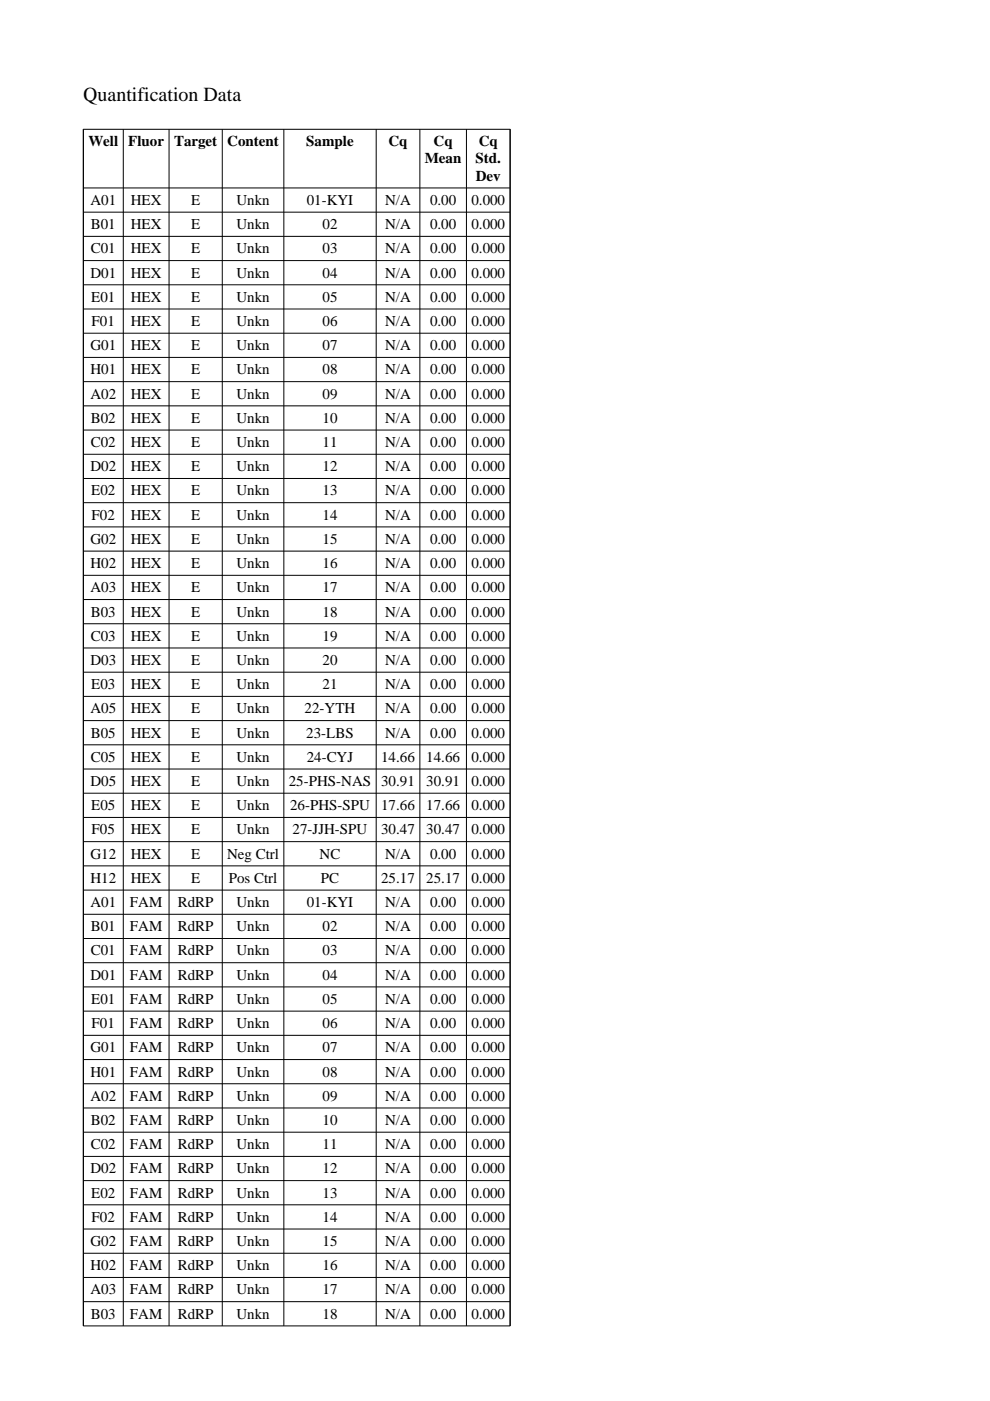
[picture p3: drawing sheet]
<svg xmlns="http://www.w3.org/2000/svg" width="210mm" height="297mm" viewBox="0 0 210 297" stroke-linecap="round" stroke-linejoin="round" font-family="sans-serif">
<defs><g id="words">
<text font-size="4.2" x="17.6" y="21.4">Quantification Data</text>
<g font-size="3.2">
<text x="18.7" y="31">Well</text>
<text x="27.2" y="31">Fluor</text>
<text x="36.9" y="31">Target</text>
<text x="48.2" y="31">Content</text>
<text x="64.9" y="31">Sample</text>
<text x="82.4" y="31">Cq</text>
<text x="90.1" y="34.7">Mean</text>
<text x="91.9" y="31">Cq</text>
<text x="100.8" y="34.7">Std.</text>
<text x="101.5" y="31">Cq</text>
<text x="100.9" y="38.3">Dev</text>
<text x="19.2" y="43.4">A01</text>
<text x="27.7" y="43.4">HEX</text>
<text x="40.5" y="43.4">E</text>
<text x="50.1" y="43.4">Unkn</text>
<text x="65" y="43.4">01-KYI</text>
<text x="81.7" y="43.4">N/A</text>
<text x="91.2" y="43.4">0.00</text>
<text x="100" y="43.4">0.000</text>
<text x="19.3" y="48.6">B01</text>
<text x="19.3" y="53.7">C01</text>
<text x="27.7" y="48.6">HEX</text>
<text x="27.7" y="53.7">HEX</text>
<text x="40.5" y="48.6">E</text>
<text x="40.5" y="53.7">E</text>
<text x="50.1" y="48.6">Unkn</text>
<text x="50.1" y="53.7">Unkn</text>
<text x="68.4" y="48.6">02</text>
<text x="68.4" y="53.7">03</text>
<text x="81.7" y="48.6">N/A</text>
<text x="81.7" y="53.7">N/A</text>
<text x="91.2" y="48.6">0.00</text>
<text x="91.2" y="53.7">0.00</text>
<text x="100" y="48.6">0.000</text>
<text x="100" y="53.7">0.000</text>
<text x="19.2" y="58.8">D01</text>
<text x="27.7" y="58.8">HEX</text>
<text x="40.5" y="58.8">E</text>
<text x="50.1" y="58.8">Unkn</text>
<text x="68.4" y="58.8">04</text>
<text x="81.7" y="58.8">N/A</text>
<text x="91.2" y="58.8">0.00</text>
<text x="100" y="58.8">0.000</text>
<text x="19.3" y="64">E01</text>
<text x="27.7" y="64">HEX</text>
<text x="40.5" y="64">E</text>
<text x="50.1" y="64">Unkn</text>
<text x="68.4" y="64">05</text>
<text x="81.7" y="64">N/A</text>
<text x="91.2" y="64">0.00</text>
<text x="100" y="64">0.000</text>
<text x="19.4" y="69.1">F01</text>
<text x="27.7" y="69.1">HEX</text>
<text x="40.5" y="69.1">E</text>
<text x="50.1" y="69.1">Unkn</text>
<text x="68.4" y="69.1">06</text>
<text x="81.7" y="69.1">N/A</text>
<text x="91.2" y="69.1">0.00</text>
<text x="100" y="69.1">0.000</text>
<text x="19.2" y="74.2">G01</text>
<text x="27.7" y="74.2">HEX</text>
<text x="40.5" y="74.2">E</text>
<text x="50.1" y="74.2">Unkn</text>
<text x="68.4" y="74.2">07</text>
<text x="81.7" y="74.2">N/A</text>
<text x="91.2" y="74.2">0.00</text>
<text x="100" y="74.2">0.000</text>
<text x="19.2" y="79.4">H01</text>
<text x="27.7" y="79.4">HEX</text>
<text x="40.5" y="79.4">E</text>
<text x="50.1" y="79.4">Unkn</text>
<text x="68.4" y="79.4">08</text>
<text x="81.7" y="79.4">N/A</text>
<text x="91.2" y="79.4">0.00</text>
<text x="100" y="79.4">0.000</text>
<text x="19.2" y="84.5">A02</text>
<text x="19.3" y="89.6">B02</text>
<text x="27.7" y="84.5">HEX</text>
<text x="27.7" y="89.6">HEX</text>
<text x="40.5" y="84.5">E</text>
<text x="40.5" y="89.6">E</text>
<text x="50.1" y="84.5">Unkn</text>
<text x="50.1" y="89.6">Unkn</text>
<text x="68.4" y="84.5">09</text>
<text x="68.4" y="89.6">10</text>
<text x="81.7" y="84.5">N/A</text>
<text x="81.7" y="89.6">N/A</text>
<text x="91.2" y="84.5">0.00</text>
<text x="91.2" y="89.6">0.00</text>
<text x="100" y="84.5">0.000</text>
<text x="100" y="89.6">0.000</text>
<text x="19.3" y="94.8">C02</text>
<text x="27.7" y="94.8">HEX</text>
<text x="40.5" y="94.8">E</text>
<text x="50.1" y="94.8">Unkn</text>
<text x="68.4" y="94.8">11</text>
<text x="81.7" y="94.8">N/A</text>
<text x="91.2" y="94.8">0.00</text>
<text x="100" y="94.8">0.000</text>
<text x="19.2" y="99.9">D02</text>
<text x="27.7" y="99.9">HEX</text>
<text x="40.5" y="99.9">E</text>
<text x="50.1" y="99.9">Unkn</text>
<text x="68.4" y="99.9">12</text>
<text x="81.7" y="99.9">N/A</text>
<text x="91.2" y="99.9">0.00</text>
<text x="100" y="99.9">0.000</text>
<text x="19.3" y="105">E02</text>
<text x="27.7" y="105">HEX</text>
<text x="40.5" y="105">E</text>
<text x="50.1" y="105">Unkn</text>
<text x="68.4" y="105">13</text>
<text x="81.7" y="105">N/A</text>
<text x="91.2" y="105">0.00</text>
<text x="100" y="105">0.000</text>
<text x="19.4" y="110.2">F02</text>
<text x="27.7" y="110.2">HEX</text>
<text x="40.5" y="110.2">E</text>
<text x="50.1" y="110.2">Unkn</text>
<text x="68.4" y="110.2">14</text>
<text x="81.7" y="110.2">N/A</text>
<text x="91.2" y="110.2">0.00</text>
<text x="100" y="110.2">0.000</text>
<text x="19.2" y="115.3">G02</text>
<text x="27.7" y="115.3">HEX</text>
<text x="40.5" y="115.3">E</text>
<text x="50.1" y="115.3">Unkn</text>
<text x="68.4" y="115.3">15</text>
<text x="81.7" y="115.3">N/A</text>
<text x="91.2" y="115.3">0.00</text>
<text x="100" y="115.3">0.000</text>
<text x="19.2" y="120.4">H02</text>
<text x="19.2" y="125.6">A03</text>
<text x="27.7" y="120.4">HEX</text>
<text x="27.7" y="125.6">HEX</text>
<text x="40.5" y="120.4">E</text>
<text x="40.5" y="125.6">E</text>
<text x="50.1" y="120.4">Unkn</text>
<text x="50.1" y="125.6">Unkn</text>
<text x="68.4" y="120.4">16</text>
<text x="68.4" y="125.6">17</text>
<text x="81.7" y="120.4">N/A</text>
<text x="81.7" y="125.6">N/A</text>
<text x="91.2" y="120.4">0.00</text>
<text x="91.2" y="125.6">0.00</text>
<text x="100" y="120.4">0.000</text>
<text x="100" y="125.6">0.000</text>
<text x="19.3" y="130.7">B03</text>
<text x="27.7" y="130.7">HEX</text>
<text x="40.5" y="130.7">E</text>
<text x="50.1" y="130.7">Unkn</text>
<text x="68.4" y="130.7">18</text>
<text x="81.7" y="130.7">N/A</text>
<text x="91.2" y="130.7">0.00</text>
<text x="100" y="130.7">0.000</text>
<text x="19.3" y="135.8">C03</text>
<text x="27.7" y="135.8">HEX</text>
<text x="40.5" y="135.8">E</text>
<text x="50.1" y="135.8">Unkn</text>
<text x="68.4" y="135.8">19</text>
<text x="81.7" y="135.8">N/A</text>
<text x="91.2" y="135.8">0.00</text>
<text x="100" y="135.8">0.000</text>
<text x="19.2" y="141">D03</text>
<text x="27.7" y="141">HEX</text>
<text x="40.5" y="141">E</text>
<text x="50.1" y="141">Unkn</text>
<text x="68.4" y="141">20</text>
<text x="81.7" y="141">N/A</text>
<text x="91.2" y="141">0.00</text>
<text x="100" y="141">0.000</text>
<text x="19.3" y="146.1">E03</text>
<text x="27.7" y="146.1">HEX</text>
<text x="40.5" y="146.1">E</text>
<text x="50.1" y="146.1">Unkn</text>
<text x="68.4" y="146.1">21</text>
<text x="81.7" y="146.1">N/A</text>
<text x="91.2" y="146.1">0.00</text>
<text x="100" y="146.1">0.000</text>
<text x="19.2" y="151.2">A05</text>
<text x="27.7" y="151.2">HEX</text>
<text x="40.5" y="151.2">E</text>
<text x="50.1" y="151.2">Unkn</text>
<text x="64.6" y="151.2">22-YTH</text>
<text x="81.7" y="151.2">N/A</text>
<text x="91.2" y="151.2">0.00</text>
<text x="100" y="151.2">0.000</text>
<text x="19.3" y="156.4">B05</text>
<text x="19.3" y="161.5">C05</text>
<text x="27.7" y="156.4">HEX</text>
<text x="27.7" y="161.5">HEX</text>
<text x="40.5" y="156.4">E</text>
<text x="40.5" y="161.5">E</text>
<text x="50.1" y="156.4">Unkn</text>
<text x="50.1" y="161.5">Unkn</text>
<text x="64.9" y="156.4">23-LBS</text>
<text x="65" y="161.5">24-CYJ</text>
<text x="80.8" y="161.5">14.66</text>
<text x="81.7" y="156.4">N/A</text>
<text x="90.4" y="161.5">14.66</text>
<text x="91.2" y="156.4">0.00</text>
<text x="100" y="156.4">0.000</text>
<text x="100" y="161.5">0.000</text>
<text x="19.2" y="166.6">D05</text>
<text x="27.7" y="166.6">HEX</text>
<text x="40.5" y="166.6">E</text>
<text x="50.1" y="166.6">Unkn</text>
<text x="61.2" y="166.6">25-PHS-NAS</text>
<text x="80.8" y="166.6">30.91</text>
<text x="90.4" y="166.6">30.91</text>
<text x="100" y="166.6">0.000</text>
<text x="19.3" y="171.8">E05</text>
<text x="27.7" y="171.8">HEX</text>
<text x="40.5" y="171.8">E</text>
<text x="50.1" y="171.8">Unkn</text>
<text x="61.5" y="171.8">26-PHS-SPU</text>
<text x="80.8" y="171.8">17.66</text>
<text x="90.4" y="171.8">17.66</text>
<text x="100" y="171.8">0.000</text>
<text x="19.4" y="176.9">F05</text>
<text x="27.7" y="176.9">HEX</text>
<text x="40.5" y="176.9">E</text>
<text x="50.1" y="176.9">Unkn</text>
<text x="62" y="176.9">27-JJH-SPU</text>
<text x="80.8" y="176.9">30.47</text>
<text x="90.4" y="176.9">30.47</text>
<text x="100" y="176.9">0.000</text>
<text x="19.2" y="182">G12</text>
<text x="27.7" y="182">HEX</text>
<text x="40.5" y="182">E</text>
<text x="48.1" y="182">Neg Ctrl</text>
<text x="67.8" y="182">NC</text>
<text x="81.7" y="182">N/A</text>
<text x="91.2" y="182">0.00</text>
<text x="100" y="182">0.000</text>
<text x="19.2" y="187.2">H12</text>
<text x="27.7" y="187.2">HEX</text>
<text x="40.5" y="187.2">E</text>
<text x="48.5" y="187.2">Pos Ctrl</text>
<text x="68" y="187.2">PC</text>
<text x="80.8" y="187.2">25.17</text>
<text x="90.4" y="187.2">25.17</text>
<text x="100" y="187.2">0.000</text>
<text x="19.2" y="192.3">A01</text>
<text x="19.3" y="197.4">B01</text>
<text x="27.6" y="192.3">FAM</text>
<text x="27.6" y="197.4">FAM</text>
<text x="37.7" y="192.3">RdRP</text>
<text x="37.7" y="197.4">RdRP</text>
<text x="50.1" y="192.3">Unkn</text>
<text x="50.1" y="197.4">Unkn</text>
<text x="65" y="192.3">01-KYI</text>
<text x="68.4" y="197.4">02</text>
<text x="81.7" y="192.3">N/A</text>
<text x="81.7" y="197.4">N/A</text>
<text x="91.2" y="192.3">0.00</text>
<text x="91.2" y="197.4">0.00</text>
<text x="100" y="192.3">0.000</text>
<text x="100" y="197.4">0.000</text>
<text x="19.3" y="202.6">C01</text>
<text x="27.6" y="202.6">FAM</text>
<text x="37.7" y="202.6">RdRP</text>
<text x="50.1" y="202.6">Unkn</text>
<text x="68.4" y="202.6">03</text>
<text x="81.7" y="202.6">N/A</text>
<text x="91.2" y="202.6">0.00</text>
<text x="100" y="202.6">0.000</text>
<text x="19.2" y="207.7">D01</text>
<text x="27.6" y="207.7">FAM</text>
<text x="37.7" y="207.7">RdRP</text>
<text x="50.1" y="207.7">Unkn</text>
<text x="68.4" y="207.7">04</text>
<text x="81.7" y="207.7">N/A</text>
<text x="91.2" y="207.7">0.00</text>
<text x="100" y="207.7">0.000</text>
<text x="19.3" y="212.8">E01</text>
<text x="27.6" y="212.8">FAM</text>
<text x="37.7" y="212.8">RdRP</text>
<text x="50.1" y="212.8">Unkn</text>
<text x="68.4" y="212.8">05</text>
<text x="81.7" y="212.8">N/A</text>
<text x="91.2" y="212.8">0.00</text>
<text x="100" y="212.8">0.000</text>
<text x="19.4" y="218">F01</text>
<text x="27.6" y="218">FAM</text>
<text x="37.7" y="218">RdRP</text>
<text x="50.1" y="218">Unkn</text>
<text x="68.4" y="218">06</text>
<text x="81.7" y="218">N/A</text>
<text x="91.2" y="218">0.00</text>
<text x="100" y="218">0.000</text>
<text x="19.2" y="223.1">G01</text>
<text x="27.6" y="223.1">FAM</text>
<text x="37.7" y="223.1">RdRP</text>
<text x="50.1" y="223.1">Unkn</text>
<text x="68.4" y="223.1">07</text>
<text x="81.7" y="223.1">N/A</text>
<text x="91.2" y="223.1">0.00</text>
<text x="100" y="223.1">0.000</text>
<text x="19.2" y="228.2">H01</text>
<text x="19.2" y="233.4">A02</text>
<text x="27.6" y="228.2">FAM</text>
<text x="27.6" y="233.4">FAM</text>
<text x="37.7" y="228.2">RdRP</text>
<text x="37.7" y="233.4">RdRP</text>
<text x="50.1" y="228.2">Unkn</text>
<text x="50.1" y="233.4">Unkn</text>
<text x="68.4" y="228.2">08</text>
<text x="68.4" y="233.4">09</text>
<text x="81.7" y="228.2">N/A</text>
<text x="81.7" y="233.4">N/A</text>
<text x="91.2" y="228.2">0.00</text>
<text x="91.2" y="233.4">0.00</text>
<text x="100" y="228.2">0.000</text>
<text x="100" y="233.4">0.000</text>
<text x="19.3" y="238.5">B02</text>
<text x="27.6" y="238.5">FAM</text>
<text x="37.7" y="238.5">RdRP</text>
<text x="50.1" y="238.5">Unkn</text>
<text x="68.4" y="238.5">10</text>
<text x="81.7" y="238.5">N/A</text>
<text x="91.2" y="238.5">0.00</text>
<text x="100" y="238.5">0.000</text>
<text x="19.3" y="243.6">C02</text>
<text x="27.6" y="243.6">FAM</text>
<text x="37.7" y="243.6">RdRP</text>
<text x="50.1" y="243.6">Unkn</text>
<text x="68.4" y="243.6">11</text>
<text x="81.7" y="243.6">N/A</text>
<text x="91.2" y="243.6">0.00</text>
<text x="100" y="243.6">0.000</text>
<text x="19.2" y="248.8">D02</text>
<text x="27.6" y="248.8">FAM</text>
<text x="37.7" y="248.8">RdRP</text>
<text x="50.1" y="248.8">Unkn</text>
<text x="68.4" y="248.8">12</text>
<text x="81.7" y="248.8">N/A</text>
<text x="91.2" y="248.8">0.00</text>
<text x="100" y="248.8">0.000</text>
<text x="19.3" y="253.9">E02</text>
<text x="27.6" y="253.9">FAM</text>
<text x="37.7" y="253.9">RdRP</text>
<text x="50.1" y="253.9">Unkn</text>
<text x="68.4" y="253.9">13</text>
<text x="81.7" y="253.9">N/A</text>
<text x="91.2" y="253.9">0.00</text>
<text x="100" y="253.9">0.000</text>
<text x="19.4" y="259">F02</text>
<text x="27.6" y="259">FAM</text>
<text x="37.7" y="259">RdRP</text>
<text x="50.1" y="259">Unkn</text>
<text x="68.4" y="259">14</text>
<text x="81.7" y="259">N/A</text>
<text x="91.2" y="259">0.00</text>
<text x="100" y="259">0.000</text>
<text x="19.2" y="264.2">G02</text>
<text x="19.2" y="269.3">H02</text>
<text x="27.6" y="264.2">FAM</text>
<text x="27.6" y="269.3">FAM</text>
<text x="37.7" y="264.2">RdRP</text>
<text x="37.7" y="269.3">RdRP</text>
<text x="50.1" y="264.2">Unkn</text>
<text x="50.1" y="269.3">Unkn</text>
<text x="68.4" y="264.2">15</text>
<text x="68.4" y="269.3">16</text>
<text x="81.7" y="264.2">N/A</text>
<text x="81.7" y="269.3">N/A</text>
<text x="91.2" y="264.2">0.00</text>
<text x="91.2" y="269.3">0.00</text>
<text x="100" y="264.2">0.000</text>
<text x="100" y="269.3">0.000</text>
<text x="19.2" y="274.4">A03</text>
<text x="27.6" y="274.4">FAM</text>
<text x="37.7" y="274.4">RdRP</text>
<text x="50.1" y="274.4">Unkn</text>
<text x="68.4" y="274.4">17</text>
<text x="81.7" y="274.4">N/A</text>
<text x="91.2" y="274.4">0.00</text>
<text x="100" y="274.4">0.000</text>
<text x="19.3" y="279.6">B03</text>
<text x="27.6" y="279.6">FAM</text>
<text x="37.7" y="279.6">RdRP</text>
<text x="50.1" y="279.6">Unkn</text>
<text x="68.4" y="279.6">18</text>
<text x="81.7" y="279.6">N/A</text>
<text x="91.2" y="279.6">0.00</text>
<text x="100" y="279.6">0.000</text>
</g>
</g></defs>
<g fill="none" stroke="#000" stroke-width=".21">
<path d="M17.6 27.4h90.6v253.7h-90.6zM17.7 39.8h90.5M17.7 27.4v253.7M26.1 27.4v253.7M35.8 27.4v253.7M47.1 27.4v253.7M60.2 27.4v253.7M79.8 27.4v253.7M89 27.4v253.7M98.9 27.4v253.7M108.1 27.4v253.7M17.7 45h90.5"/>
<path d="M17.7 50.1h90.5M17.7 55.2h90.5M17.7 60.4h90.5M17.7 65.5h90.5M17.7 70.6h90.5M17.7 75.8h90.5M17.7 80.9h90.5M17.7 86h90.5M17.7 91.2h90.5M17.7 96.3h90.5M17.7 101.4h90.5M17.7 106.6h90.5"/>
<path d="M17.7 111.7h90.5M17.7 116.8h90.5M17.7 122h90.5M17.7 127.1h90.5M17.7 132.2h90.5M17.7 137.4h90.5M17.7 142.5h90.5M17.7 147.6h90.5M17.7 152.8h90.5M17.7 157.9h90.5M17.7 163h90.5M17.7 168.2h90.5"/>
<path d="M17.7 173.3h90.5M17.7 178.4h90.5M17.7 183.6h90.5M17.7 188.7h90.5M17.7 193.8h90.5M17.7 199h90.5M17.7 204.1h90.5M17.7 209.2h90.5M17.7 214.4h90.5M17.7 219.5h90.5M17.7 224.6h90.5M17.7 229.8h90.5"/>
<path d="M17.7 234.9h90.5M17.7 240h90.5M17.7 245.2h90.5M17.7 250.3h90.5M17.7 255.4h90.5M17.7 260.6h90.5M17.7 265.7h90.5M17.7 270.8h90.5M17.7 276h90.5"/>
</g>
<use href="#words"/>
</svg>
